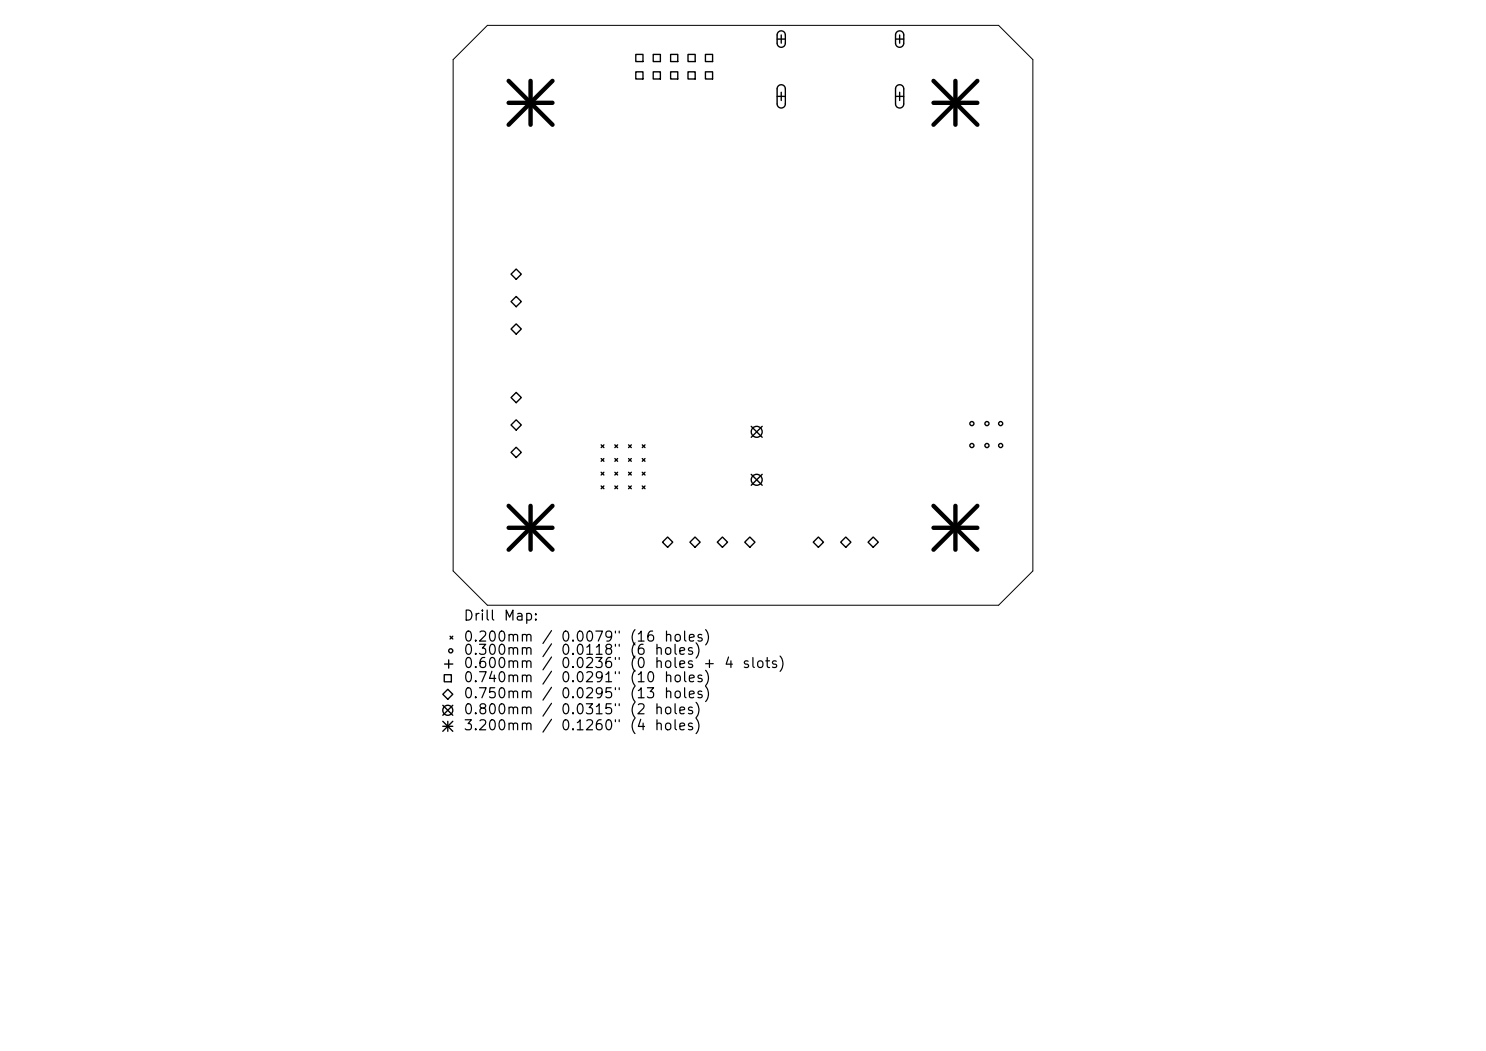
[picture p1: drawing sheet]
<svg xmlns="http://www.w3.org/2000/svg" width="297mm" height="210mm" viewBox="0 0 297 210" stroke-linecap="round" stroke-linejoin="round" font-family="sans-serif">
<defs><g id="words">
<g font-size="2">
<text x="92.5" y="124.5">Drill</text>
<text x="100.5" y="124.5">Map:</text>
<text x="92.5" y="128.7">0.200mm</text>
<text x="92.5" y="131.3">0.300mm</text>
<text x="108.1" y="128.7">/</text>
<text x="111.9" y="128.7">0.0079&quot;</text>
<text x="111.9" y="131.3">0.0118&quot;</text>
<text x="125.7" y="128.7">(16</text>
<text x="125.7" y="131.3">(6</text>
<text x="132.5" y="128.7">holes)</text>
<text x="92.5" y="134">0.600mm</text>
<text x="92.5" y="136.8">0.740mm</text>
<text x="108.1" y="136.8">/</text>
<text x="111.9" y="134">0.0236&quot;</text>
<text x="111.9" y="136.8">0.0291&quot;</text>
<text x="125.7" y="134">(0</text>
<text x="125.7" y="136.8">(10</text>
<text x="130.6" y="134">holes</text>
<text x="132.5" y="136.8">holes)</text>
<text x="140.4" y="134">+</text>
<text x="144.6" y="134">4</text>
<text x="148.2" y="134">slots)</text>
<text x="92.5" y="140">0.750mm</text>
<text x="92.5" y="143.2">0.800mm</text>
<text x="108.1" y="140">/</text>
<text x="108.1" y="143.2">/</text>
<text x="111.9" y="140">0.0295&quot;</text>
<text x="111.9" y="143.2">0.0315&quot;</text>
<text x="125.7" y="140">(13</text>
<text x="125.7" y="143.2">(2</text>
<text x="130.6" y="143.2">holes)</text>
<text x="132.5" y="140">holes)</text>
<text x="92.5" y="146.4">3.200mm</text>
<text x="108.1" y="146.4">/</text>
<text x="111.9" y="146.4">0.1260&quot;</text>
<text x="125.7" y="146.4">(4</text>
<text x="130.6" y="146.4">holes)</text>
</g>
</g></defs>
<path d="M97.4 5.1h102.2l6.8 6.8v102.2l-6.8 6.8h-102.2l-6.8-6.8v-102.2z" fill="none" stroke="#000" stroke-width=".2"/>
<g fill="none" stroke="#000" stroke-width=".27">
<path d="M127.1 10.9h1.4v1.4h-1.4zM127.1 14.3h1.4v1.5h-1.4zM130.6 10.9h1.4v1.4h-1.4zM130.6 14.3h1.4v1.5h-1.4zM134 10.9h1.5v1.4h-1.5zM134 14.3h1.5v1.5h-1.5zM137.5 10.9h1.4v1.4h-1.4zM137.5 14.3h1.4v1.5h-1.4zM141 10.9h1.4v1.4h-1.4zM141 14.3h1.4v1.5h-1.4zM155.3 7.8h1.7M155.3 19.3h1.7"/>
<path d="M155.6 6.4a.82 .82 0 0 1 .9-.2 .82 .82 0 0 1 .5 .8v1.6a.82 .82 0 0 1-.9 .9 .82 .82 0 0 1-.8-.9v-1.7zM155.6 17.2a.82 .82 0 0 1 .9-.2 .82 .82 0 0 1 .5 .8v3a.82 .82 0 0 1-.9 .8 .82 .82 0 0 1-.8-.8v-3.1zM156.1 7v1.6M156.1 18.4v1.7M179 7.8h1.6M179 19.3h1.6M179.2 6.4a.82 .82 0 0 1 .9-.2 .82 .82 0 0 1 .5 .8v1.6a.82 .82 0 0 1-.8 .9 .82 .82 0 0 1-.8-.9v-1.7zM179.2 17.2a.82 .82 0 0 1 .9-.2 .82 .82 0 0 1 .5 .8v3a.82 .82 0 0 1-.8 .8 .82 .82 0 0 1-.8-.8v-3.1zM179.8 7v1.6M179.8 18.4v1.7M102.1 54.8l1.1-1 1 1-1 1zM102.1 60.3l1.1-1.1 1 1.1-1 1z"/>
<path d="M102.1 65.7l1.1-1 1 1-1 1.1zM102.1 79.4l1.1-1 1 1-1 1.1zM102.1 84.9l1.1-1 1 1-1 1zM102.1 90.4l1.1-1 1 1-1 1zM120.2 88.9l.5 .5M120.2 91.6l.5 .6M120.2 94.4l.5 .5M120.2 97.1l.5 .6M120.7 88.9l-.5 .5M120.7 91.6l-.5 .6M120.7 94.4l-.5 .5M120.7 97.1l-.5 .6"/>
<path d="M122.9 91.6l.5 .6M122.9 94.4l.5 .5M122.9 97.1l.5 .6M122.9 88.9l.5 .5M123.4 88.9l-.5 .5M123.4 91.6l-.5 .6M123.4 94.4l-.5 .5M123.4 97.1l-.5 .6M125.6 94.4l.6 .5M125.6 97.1l.6 .6M125.6 91.6l.6 .6M125.6 88.9l.6 .5"/>
<path d="M126.2 88.9l-.6 .5M126.2 91.6l-.6 .6M126.2 94.4l-.6 .5M126.2 97.1l-.6 .6M128.4 97.1l.5 .6M128.4 94.4l.5 .5M128.4 91.6l.5 .6M128.4 88.9l.5 .5M128.9 88.9l-.5 .5M128.9 91.6l-.5 .6M128.9 94.4l-.5 .5M128.9 97.1l-.5 .6"/>
<path d="M150.1 85.2l2.2 2.2M150.1 94.8l2.2 2.2M152.3 85.2l-2.2 2.2M152.3 94.8l-2.2 2.2M132.4 108.3l1-1 1.1 1-1.1 1.1zM137.9 108.3l1-1 1 1-1 1.1zM143.4 108.3l1-1 1 1-1 1.1zM148.8 108.3l1.1-1 1 1-1 1.1zM162.5 108.3l1.1-1 1 1-1 1.1zM168 108.3l1-1 1.1 1-1.1 1.1zM173.5 108.3l1-1 1.1 1-1.1 1.1zM88.8 134.8h1.4v1.4h-1.4z"/>
<path d="M88.9 132.7h1.6M89.5 137.7l1 1-1 1-1-1zM89.7 131.9v1.6M90 127.1l.5 .6M90.5 127.1l-.5 .6M88.5 140.9l2 2M88.5 144.1l2 2M88.5 145.1h2M89.5 144.1v2M90.5 140.9l-2 2M90.5 144.1l-2 2"/>
<circle cx="151.2" cy="86.3" r="1.1"/>
<circle cx="151.2" cy="95.9" r="1.1"/>
<circle cx="194.2" cy="89" r=".41"/>
<circle cx="194.2" cy="84.6" r=".41"/>
<circle cx="197.3" cy="89" r=".41"/>
<circle cx="197.3" cy="84.6" r=".41"/>
<circle cx="200" cy="89" r=".41"/>
<circle cx="200" cy="84.6" r=".41"/>
<circle cx="90.1" cy="130" r=".41"/>
<circle cx="89.5" cy="141.9" r="1"/>
</g>
<g fill="none" stroke="#000" stroke-width=".88">
<path d="M101.7 16.2l8.7 8.7M106 16.2v8.7M110.4 16.2l-8.7 8.7M186.6 16.2l8.7 8.7M191 16.2v8.7M195.3 16.2l-8.7 8.7M101.7 20.5h8.7M186.6 20.5h8.7M101.7 101.1l8.7 8.7M101.7 105.5h8.7M106 101.1v8.7M110.4 101.1l-8.7 8.7"/>
<path d="M186.6 105.5h8.7M186.6 101.1l8.7 8.7M191 101.1v8.7M195.3 101.1l-8.7 8.7"/>
</g>
<use href="#words"/>
</svg>
